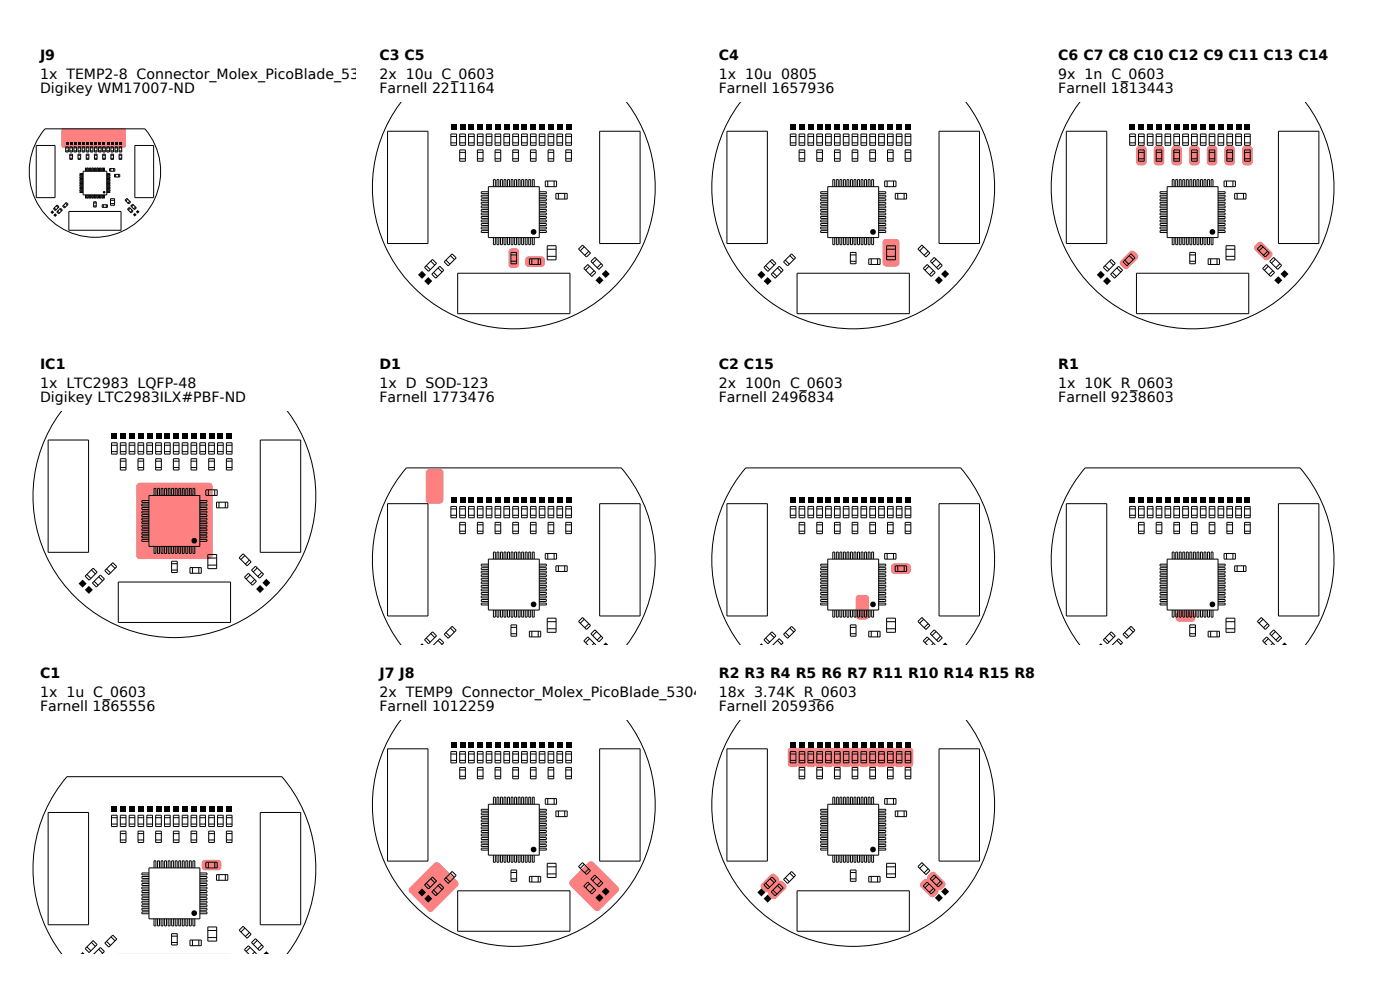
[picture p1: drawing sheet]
<svg xmlns="http://www.w3.org/2000/svg" width="297mm" height="210mm" viewBox="0 0 297 210" stroke-linecap="round" stroke-linejoin="round" font-family="sans-serif">
<defs><g id="words">
<g font-size="3">
<text x="8.5" y="12.8">J9</text>
<text x="8.5" y="16.8">1x TEMP2-8 Connector_Molex_PicoBlade_53048-1410</text>
<text x="80.5" y="12.8">C3 C5</text>
<text x="80.5" y="16.8">2x 10u C_0603</text>
<text x="152.5" y="12.8">C4</text>
<text x="152.5" y="16.8">1x 10u 0805</text>
<text x="224.5" y="12.8">C6 C7 C8 C10 C12 C9 C11 C13 C14</text>
<text x="224.5" y="16.8">9x 1n C_0603</text>
<text x="8.5" y="19.8">Digikey WM17007-ND</text>
<text x="80.5" y="19.8">Farnell 2211164</text>
<text x="152.5" y="19.8">Farnell 1657936</text>
<text x="224.5" y="19.8">Farnell 1813443</text>
<text x="8.5" y="78.3">IC1</text>
<text x="8.5" y="82.3">1x LTC2983 LQFP-48</text>
<text x="80.5" y="78.3">D1</text>
<text x="80.5" y="82.3">1x D SOD-123</text>
<text x="152.5" y="78.3">C2 C15</text>
<text x="152.5" y="82.3">2x 100n C_0603</text>
<text x="224.5" y="78.3">R1</text>
<text x="224.5" y="82.3">1x 10K R_0603</text>
<text x="8.5" y="85.3">Digikey LTC2983ILX#PBF-ND</text>
<text x="80.5" y="85.3">Farnell 1773476</text>
<text x="152.5" y="85.3">Farnell 2496834</text>
<text x="224.5" y="85.3">Farnell 9238603</text>
<text x="8.5" y="143.8">C1</text>
<text x="80.5" y="143.8">J7 J8</text>
<text x="152.5" y="143.8">R2 R3 R4 R5 R6 R7 R11 R10 R14 R15 R8 R9 R12 R13 R17 R</text>
<text x="8.5" y="147.8">1x 1u C_0603</text>
<text x="80.5" y="147.8">2x TEMP9 Connector_Molex_PicoBlade_53048-0210</text>
<text x="152.5" y="147.8">18x 3.74K R_0603</text>
<text x="8.5" y="150.8">Farnell 1865556</text>
<text x="80.5" y="150.8">Farnell 1012259</text>
<text x="152.5" y="150.8">Farnell 2059366</text>
</g>
</g></defs>
<path d="M13.1 27.4l.3-.2h13l.3 .4v3.4l-.3 .3h-13l-.4-.3z" fill="#ff8080"/>
<g fill="none" stroke="#000" stroke-width=".21">
<path d="M7.7 30.9h4v11h-4zM9.5 27.3h21.2a13.9 13.9 0 0 1-1 19.2 13.9 13.9 0 0 1-19.2 0 13.9 13.9 0 0 1-1-19.2zM13.9 31.1h.6v1.1h-.6zM13.9 32h.6M13.9 31.4h.6M14.8 31.1h.6v1.1h-.6zM14.8 32h.6M14.8 31.4h.6M14.8 32.7h.6v1.1h-.6zM14.8 33.6h.6M14.8 32.9h.6M15.7 31.1h.5v1.1h-.5z"/>
<path d="M15.7 32h.5M15.7 31.4h.5M16.6 31.1h.5v1.1h-.5zM16.6 32h.5M16.6 31.4h.5M16.6 32.7h.5v1.1h-.5zM16.6 33.6h.5M16.6 32.9h.5M17.4 31.1h.6v1.1h-.6zM17.4 32h.6M17.4 31.4h.6M17.6 36.3h5.1v5h-5.1z"/>
<path d="M17.6 40h-.7v.2h.7M17.6 39.6h-.7v.2h.7M17.6 39.3h-.7v.2h.7M17.6 38.9h-.7v.2h.7M17.6 38.6h-.7v.2h.7M17.6 38.2h-.7v.2h.7M17.6 37.9h-.7v.2h.7M17.6 37.5h-.7v.2h.7M17.6 37.2h-.7v.2h.7M17.6 36.8h-.7v.2h.7M18.1 36.3v-.7h.2v.7M18.3 31.1h.6v1.1h-.6z"/>
<path d="M18.3 32.7h.6v1.1h-.6zM18.3 32h.6M18.3 31.4h.6M18.3 33.6h.6M18.3 32.9h.6M18.5 36.3v-.7h.2v.7M18.8 36.3v-.7h.2v.7M19.2 31.1h.5v1.1h-.5zM19.2 32h.5M19.2 31.4h.5M19.2 36.3v-.7h.2v.7M19.5 36.3v-.7h.2v.7"/>
<path d="M19.9 36.3v-.7h.2v.7M20 31.1h.6v1.1h-.6zM20 32.7h.6v1.1h-.6zM20 32h.6M20 31.4h.6M20 33.6h.6M20 32.9h.6M20.2 36.3v-.7h.2v.7M20.6 36.3v-.7h.2v.7M20.9 31.1h.6v1.1h-.6zM20.9 32h.6M20.9 31.4h.6"/>
<path d="M20.9 36.3v-.7h.2v.7M21.3 36.3v-.7h.2v.7M21.6 36.3v-.7h.2v.7M21.8 31.1h.5v1.1h-.5zM21.8 32.7h.5v1.1h-.5zM21.8 32h.5M21.8 31.4h.5M21.8 33.6h.5M21.8 32.9h.5M22 36.3v-.7h.2v.7M22.7 31.1h.5v1.1h-.5zM22.7 36.8h.7v.2h-.7"/>
<path d="M22.7 37.2h.7v.2h-.7M22.7 37.5h.7v.2h-.7M22.7 37.9h.7v.2h-.7M22.7 38.2h.7v.2h-.7M22.7 38.6h.7v.2h-.7M22.7 38.9h.7v.2h-.7M22.7 39.3h.7v.2h-.7M22.7 39.6h.7v.2h-.7M22.7 40h.7v.2h-.7M22.7 32h.5M22.7 31.4h.5M23.2 35.8h1.2v.5h-1.2z"/>
<path d="M23.5 35.8v.5M23.5 31.1h.6v1.1h-.6zM23.5 32h.6M23.5 31.4h.6M23.5 32.7h.6v1.1h-.6zM23.5 33.6h.6M23.5 32.9h.6M24.1 35.8v.5M24.3 37h1.1v.5h-1.1zM24.4 31.1h.6v1.1h-.6zM24.4 32h.6M24.4 31.4h.6"/>
<path d="M24.5 37v.5M25.2 37v.5M25.3 31.1h.5v1.1h-.5zM25.3 32h.5M25.3 31.4h.5M25.3 32.7h.5v1.1h-.5zM25.3 33.6h.5M25.3 32.9h.5M28.6 30.9h4v11h-4zM11.5 44.1l.4 .4M12 43.7l.3 .4M12.1 45l.7-.8 .4 .4-.7 .8z"/>
<path d="M12.1 43.5l.4 .4-.8 .8-.4-.4zM12.2 44.8l.4 .4M12.7 44.3l.4 .4M13.3 43.7l.8-.7 .4 .3-.8 .8zM13.4 43.6l.4 .4M13.9 43.1l.4 .4M14.6 44.9h11.1v3.9h-11.1zM17.6 40.7h-.7v.1h.7M17.6 40.3h-.7v.2h.7M18.1 41.3v.7h.2v-.7M18.5 41.3v.7h.2v-.7M18.8 41.3v.7h.2v-.7"/>
<path d="M19.2 41.3v.7h.2v-.7M19.5 41.3v.7h.2v-.7M19.9 42.8h.5v1.1h-.5zM19.9 43.7h.5M19.9 43.1h.5M19.9 41.3v.7h.2v-.7M20.2 41.3v.7h.2v-.7M20.6 41.3v.7h.2v-.7M20.9 41.3v.7h.2v-.7M21.3 41.3v.7h.2v-.7M21.6 41.3v.7h.2v-.7M21.7 43.4h1.1v.6h-1.1z"/>
<path d="M21.9 43.4v.6M22 41.3v.7h.2v-.7M22.6 43.4v.6M22.7 40.7h.7v.1h-.7M22.7 40.3h.7v.2h-.7M23.4 42.1h.9v1.4h-.9zM23.4 42.5h.9M23.4 43.2h.9M26.5 42.5l.4-.4 .8 .8-.4 .4zM27.1 42.3l-.4 .3M27.4 44l.8 .8-.4 .4-.8-.8zM27.5 42.7l-.4 .4"/>
<path d="M27.6 44.2l-.4 .4M27.7 43.7l.4-.4 .8 .8-.4 .4zM28.1 44.6l-.4 .4M28.3 43.5l-.4 .4M28.8 43.9l-.4 .4"/>
</g>
<g fill="#000">
<path d="M13.9 30.2h.6v.5h-.6zM14.8 30.2h.6v.5h-.6zM15.7 30.2h.5v.5h-.5zM16.6 30.2h.5v.5h-.5zM17.4 30.2h.6v.5h-.6zM18.3 30.2h.6v.5h-.6zM19.2 30.2h.5v.5h-.5zM20 30.2h.6v.5h-.6zM20.9 30.2h.6v.5h-.6zM21.8 30.2h.5v.5h-.5zM22.7 30.2h.5v.5h-.5zM23.5 30.2h.6v.5h-.6z"/>
<path d="M24.4 30.2h.6v.5h-.6zM25.3 30.2h.5v.5h-.5zM10.7 45l.4-.4 .4 .4-.4 .4zM11.3 45.6l.4-.4 .4 .4-.4 .4zM29.2 44.5l.4 .4-.4 .4-.4-.4z"/>
<path d="M21.9 40.6h.4v.4h-.4zM28.6 45.2l.4 .4-.4 .3-.4-.3z"/>
</g>
<path d="M29.1 102.6l.6-.2h14.7a.75 .75 0 0 1 .7 .8v14.7a.75 .75 0 0 1-.7 .7h-14.7a.75 .75 0 0 1-.8-.7v-14.7z" fill="#ff8080"/>
<g fill="none" stroke="#000" stroke-width=".21">
<path d="M10.2 93.3h8.6v23.9h-8.6zM13 87.2a30 30 0 0 0 3.8 40.2 30 30 0 0 0 40.4 0 30 30 0 0 0 3.8-40.2M23.7 93.9h1.2v2.4h-1.2zM23.7 95.8h1.2M23.7 94.5h1.2M25.5 93.9h1.2v2.4h-1.2zM25.5 95.8h1.2M25.5 94.5h1.2M25.5 97.3h1.2v2.4h-1.2zM25.5 99.2h1.2M25.5 97.8h1.2M27.4 93.9h1.2v2.4h-1.2z"/>
<path d="M27.4 95.8h1.2M27.4 94.5h1.2M29.3 93.9h1.2v2.4h-1.2zM29.3 95.8h1.2M29.3 94.5h1.2M29.3 97.3h1.2v2.4h-1.2zM29.3 99.2h1.2M29.3 97.8h1.2M31.2 93.9h1.2v2.4h-1.2zM31.2 95.8h1.2M31.2 94.5h1.2M33 93.9h1.2v2.4h-1.2z"/>
<path d="M33 95.8h1.2M33 94.5h1.2M33 97.3h1.2v2.4h-1.2zM33 99.2h1.2M33 97.8h1.2M34.9 93.9h1.2v2.4h-1.2zM34.9 95.8h1.2M34.9 94.5h1.2M36.8 93.9h1.2v2.4h-1.2zM36.8 95.8h1.2M36.8 94.5h1.2M36.8 97.3h1.2v2.4h-1.2z"/>
<path d="M36.8 99.2h1.2M36.8 97.8h1.2M38.7 93.9h1.2v2.4h-1.2zM38.7 95.8h1.2M38.7 94.5h1.2M40.5 93.9h1.2v2.4h-1.2zM40.5 95.8h1.2M40.5 94.5h1.2M40.5 97.3h1.2v2.4h-1.2zM40.5 99.2h1.2M40.5 97.8h1.2M42.4 93.9h1.2v2.4h-1.2z"/>
<path d="M42.4 95.8h1.2M42.4 94.5h1.2M44.3 93.9h1.2v2.4h-1.2zM44.3 95.8h1.2M44.3 94.5h1.2M44.3 97.3h1.2v2.4h-1.2zM44.3 99.2h1.2M44.3 97.8h1.2M46.2 93.9h1.2v2.4h-1.2zM46.2 95.8h1.2M46.2 94.5h1.2M48 93.9h1.2v2.4h-1.2z"/>
<path d="M48 95.8h1.2M48 94.5h1.2M48 97.3h1.2v2.4h-1.2zM48 99.2h1.2M48 97.8h1.2M55.2 93.3h8.6v23.9h-8.6zM23.6 119.7l.8 .9M23.9 119.4l.9 .8-1.7 1.7-.9-.8zM31.6 105.1h10.8v10.8h-10.8zM31.6 114.4h-1.5v.4h1.5M31.6 113.7h-1.5v.4h1.5M31.6 112.9h-1.5v.4h1.5"/>
<path d="M31.6 112.2h-1.5v.4h1.5M31.6 111.4h-1.5v.4h1.5M31.6 110.7h-1.5v.4h1.5M31.6 109.9h-1.5v.4h1.5M31.6 109.2h-1.5v.4h1.5M31.6 108.4h-1.5v.4h1.5M31.6 107.7h-1.5v.4h1.5M31.6 106.9h-1.5v.4h1.5M31.6 106.2h-1.5v.4h1.5M32.7 115.9v1.5h.4v-1.5M32.7 105.1v-1.5h.4v1.5M33.4 115.9v1.5h.4v-1.5"/>
<path d="M33.4 105.1v-1.5h.4v1.5M34.2 115.9v1.5h.4v-1.5M34.2 105.1v-1.5h.4v1.5M34.9 115.9v1.5h.4v-1.5M34.9 105.1v-1.5h.4v1.5M35.7 115.9v1.5h.4v-1.5M35.7 105.1v-1.5h.4v1.5M36.4 119.1h1.2v2.4h-1.2zM36.4 119.6h1.2M36.4 115.9v1.5h.4v-1.5M36.4 105.1v-1.5h.4v1.5M37.2 115.9v1.5h.4v-1.5"/>
<path d="M37.2 105.1v-1.5h.4v1.5M37.9 115.9v1.5h.4v-1.5M37.9 105.1v-1.5h.4v1.5M38.7 115.9v1.5h.4v-1.5M38.7 105.1v-1.5h.4v1.5M39.4 115.9v1.5h.4v-1.5M39.4 105.1v-1.5h.4v1.5M40.2 115.9v1.5h.4v-1.5M40.2 105.1v-1.5h.4v1.5M40.9 115.9v1.5h.4v-1.5M40.9 105.1v-1.5h.4v1.5M42.4 114.4h1.5v.4h-1.5"/>
<path d="M42.4 106.2h1.5v.4h-1.5M42.4 106.9h1.5v.4h-1.5M42.4 107.7h1.5v.4h-1.5M42.4 108.4h1.5v.4h-1.5M42.4 109.2h1.5v.4h-1.5M42.4 109.9h1.5v.4h-1.5M42.4 110.7h1.5v.4h-1.5M42.4 111.4h1.5v.4h-1.5M42.4 112.2h1.5v.4h-1.5M42.4 112.9h1.5v.4h-1.5M42.4 113.7h1.5v.4h-1.5M43.7 103.9h2.4v1.2h-2.4z"/>
<path d="M44.1 117.6h1.9v3h-1.9zM44.1 118.4h1.9M44.1 119.9h1.9M44.2 103.9v1.2M45.6 103.9v1.2M45.9 106.5h2.4v1.2h-2.4zM46.5 106.5v1.2M47.8 106.5v1.2M51.6 117.5l1.7 1.7-.9 .8-1.7-1.7zM52 117.9l-.9 .8M52.9 118.8l-.8 .9M18.1 122.2l1.7-1.7 .8 .9-1.7 1.7z"/>
<path d="M18.4 121.9l.9 .8M19.4 120.9l.8 .9M20 123.3l.8 .9M20.9 122.4l.9 .8M21.3 122l.9 .8-1.7 1.7-.9-.8zM22.6 120.7l.9 .8M25.1 123.5h23.8v8.6h-23.8zM36.4 120.9h1.2M40.3 120.4h2.4v1.2h-2.4zM40.8 120.4v1.2M42.2 120.4v1.2M52.7 121.6l1.7 1.7-.8 .9-1.7-1.7z"/>
<path d="M53.1 122l-.9 .8M53.4 121l.8-.9 1.7 1.7-.8 .9zM54 122.9l-.8 .9M54.6 120.5l-.9 .8M55.5 121.4l-.8 .9"/>
</g>
<g fill="#000">
<path d="M23.7 91.9h1.2v1.2h-1.2zM25.5 91.9h1.2v1.2h-1.2zM27.4 91.9h1.2v1.2h-1.2zM29.3 91.9h1.2v1.2h-1.2zM31.2 91.9h1.2v1.2h-1.2zM33 91.9h1.2v1.2h-1.2zM34.9 91.9h1.2v1.2h-1.2zM36.8 91.9h1.2v1.2h-1.2zM38.7 91.9h1.2v1.2h-1.2zM40.5 91.9h1.2v1.2h-1.2zM42.4 91.9h1.2v1.2h-1.2zM44.3 91.9h1.2v1.2h-1.2z"/>
<path d="M46.2 91.9h1.2v1.2h-1.2zM48 91.9h1.2v1.2h-1.2zM17.5 123l.9 .8-.9 .9-.8-.9zM18.9 124.3l.8 .8-.8 .9-.9-.9zM55.7 123.6l.8-.8 .9 .8-.9 .9z"/>
<path d="M40.6 114.7a.6 .6 0 0 1 1.2 0 .6 .6 0 0 1-1.2 0zM55.2 124.1l.8 .9-.8 .8-.9-.8z"/>
</g>
<path d="M43 182.6l.5-.2h2.7a.75 .75 0 0 1 .8 .7v.8a.75 .75 0 0 1-.8 .8h-2.7a.75 .75 0 0 1-.7-.8v-.8z" fill="#ff8080"/>
<g fill="none" stroke="#000" stroke-width=".21">
<path d="M10.2 172.4h8.6v23.8h-8.6zM23.7 172.9h1.2v2.4h-1.2zM23.7 174.8h1.2M23.7 173.5h1.2M25.5 172.9h1.2v2.4h-1.2zM25.5 174.8h1.2M25.5 173.5h1.2M25.5 176.3h1.2v2.4h-1.2zM25.5 178.2h1.2M25.5 176.8h1.2M27.4 172.9h1.2v2.4h-1.2zM27.4 174.8h1.2"/>
<path d="M27.4 173.5h1.2M29.3 172.9h1.2v2.4h-1.2zM29.3 174.8h1.2M29.3 173.5h1.2M29.3 176.3h1.2v2.4h-1.2zM29.3 178.2h1.2M29.3 176.8h1.2M31.2 172.9h1.2v2.4h-1.2zM31.2 174.8h1.2M31.2 173.5h1.2M33 172.9h1.2v2.4h-1.2zM33 174.8h1.2"/>
<path d="M33 173.5h1.2M33 176.3h1.2v2.4h-1.2zM33 178.2h1.2M33 176.8h1.2M34.9 172.9h1.2v2.4h-1.2zM34.9 174.8h1.2M34.9 173.5h1.2M36.8 172.9h1.2v2.4h-1.2zM36.8 174.8h1.2M36.8 173.5h1.2M36.8 176.3h1.2v2.4h-1.2zM36.8 178.2h1.2"/>
<path d="M36.8 176.8h1.2M38.7 172.9h1.2v2.4h-1.2zM38.7 174.8h1.2M38.7 173.5h1.2M40.5 172.9h1.2v2.4h-1.2zM40.5 174.8h1.2M40.5 173.5h1.2M40.5 176.3h1.2v2.4h-1.2zM40.5 178.2h1.2M40.5 176.8h1.2M42.4 172.9h1.2v2.4h-1.2zM42.4 174.8h1.2"/>
<path d="M42.4 173.5h1.2M44.3 172.9h1.2v2.4h-1.2zM44.3 174.8h1.2M44.3 173.5h1.2M44.3 176.3h1.2v2.4h-1.2zM44.3 178.2h1.2M44.3 176.8h1.2M46.2 172.9h1.2v2.4h-1.2zM46.2 174.8h1.2M46.2 173.5h1.2M48 172.9h1.2v2.4h-1.2zM48 174.8h1.2"/>
<path d="M48 173.5h1.2M48 176.3h1.2v2.4h-1.2zM48 178.2h1.2M48 176.8h1.2M55.2 172.4h8.6v23.8h-8.6zM19.4 199.9l.8 .9M22.6 199.7l.9 .9M23.6 198.8l.8 .8M23.9 198.4l.9 .8-1.7 1.7-.9-.8zM31.6 184.1h10.8v10.8h-10.8zM31.6 193.4h-1.5v.5h1.5M31.6 192.7h-1.5v.4h1.5"/>
<path d="M31.6 191.9h-1.5v.5h1.5M31.6 191.2h-1.5v.4h1.5M31.6 190.4h-1.5v.5h1.5M31.6 189.7h-1.5v.4h1.5M31.6 188.9h-1.5v.5h1.5M31.6 188.2h-1.5v.4h1.5M31.6 187.4h-1.5v.5h1.5M31.6 186.7h-1.5v.4h1.5M31.6 185.9h-1.5v.5h1.5M31.6 185.2h-1.5v.4h1.5M32.7 194.9v1.5h.4v-1.5M32.7 184.1v-1.5h.4v1.5"/>
<path d="M33.4 194.9v1.5h.4v-1.5M33.4 184.1v-1.5h.4v1.5M34.2 194.9v1.5h.4v-1.5M34.2 184.1v-1.5h.4v1.5M34.9 194.9v1.5h.4v-1.5M34.9 184.1v-1.5h.4v1.5M35.7 194.9v1.5h.4v-1.5M35.7 184.1v-1.5h.4v1.5M36.4 198.1h1.2v2.4h-1.2zM36.4 200h1.2M36.4 198.6h1.2M36.4 194.9v1.5h.4v-1.5"/>
<path d="M36.4 184.1v-1.5h.4v1.5M37.2 194.9v1.5h.4v-1.5M37.2 184.1v-1.5h.4v1.5M37.9 194.9v1.5h.4v-1.5M37.9 184.1v-1.5h.4v1.5M38.7 194.9v1.5h.4v-1.5M38.7 184.1v-1.5h.4v1.5M39.4 194.9v1.5h.4v-1.5M39.4 184.1v-1.5h.4v1.5M40.2 194.9v1.5h.4v-1.5M40.2 184.1v-1.5h.4v1.5M40.3 199.4h2.4v1.2h-2.4z"/>
<path d="M40.8 199.4v1.2M40.9 194.9v1.5h.4v-1.5M40.9 184.1v-1.5h.4v1.5M42.2 199.4v1.2M42.4 193.4h1.5v.5h-1.5M42.4 185.2h1.5v.4h-1.5M42.4 185.9h1.5v.5h-1.5M42.4 186.7h1.5v.4h-1.5M42.4 187.4h1.5v.5h-1.5M42.4 188.2h1.5v.4h-1.5M42.4 188.9h1.5v.5h-1.5M42.4 189.7h1.5v.4h-1.5"/>
<path d="M42.4 190.4h1.5v.5h-1.5M42.4 191.2h1.5v.4h-1.5M42.4 191.9h1.5v.5h-1.5M42.4 192.7h1.5v.4h-1.5M43.7 182.9h2.4v1.2h-2.4zM44.1 196.7h1.9v3h-1.9zM44.1 197.4h1.9M44.1 198.9h1.9M44.2 182.9v1.2M45.6 182.9v1.2M45.9 185.6h2.4v1.2h-2.4zM46.5 185.6v1.2"/>
<path d="M47.8 185.6v1.2M51.6 196.5l1.7 1.7-.9 .8-1.7-1.6zM52 196.9l-.9 .8M52.9 197.8l-.8 .9M53.4 200l.8-.9 1.7 1.7-.8 .9zM54.6 199.5l-.9 .8M13.1 202.3a30 30 0 0 1 1.1-37.5h45.6a30 30 0 0 1 1.2 37.5M18.1 201.2l1.7-1.7 .8 .9-1.7 1.7zM18.4 200.9l.9 .8M20 202.3l1.3-1.3 .9 .9-.5 .4M20.9 201.4l.9 .8M52.7 202.3l-.8-.8 .8-.9 1.7 1.7"/>
<path d="M53.1 201l-.9 .8M54 202l-.3 .3M55.5 200.5l-.8 .8"/>
</g>
<g fill="#000">
<path d="M23.7 170.9h1.2v1.2h-1.2zM25.5 170.9h1.2v1.2h-1.2zM27.4 170.9h1.2v1.2h-1.2zM29.3 170.9h1.2v1.2h-1.2zM31.2 170.9h1.2v1.2h-1.2zM33 170.9h1.2v1.2h-1.2zM34.9 170.9h1.2v1.2h-1.2zM36.8 170.9h1.2v1.2h-1.2zM38.7 170.9h1.2v1.2h-1.2zM40.5 170.9h1.2v1.2h-1.2zM42.4 170.9h1.2v1.2h-1.2zM44.3 170.9h1.2v1.2h-1.2z"/>
<path d="M46.2 170.9h1.2v1.2h-1.2zM48 170.9h1.2v1.2h-1.2zM16.7 202.3l.8-.3 .9 .3zM55.7 202.3l.8-.5 .9 .5z"/>
<path d="M40.6 193.7a.6 .6 0 0 1 1.2 0 .6 .6 0 0 1-1.2 0zM54.3 202.3h1.7z"/>
</g>
<g fill="#ff8080">
<path d="M111.6 54.6l.6-.2h2.7a.75 .75 0 0 1 .7 .7v.8a.75 .75 0 0 1-.7 .7h-2.7a.75 .75 0 0 1-.8-.7v-.8z"/>
<path d="M108.1 52.9a1.45 1.45 0 0 1 2 .2v3a.75 .75 0 0 1-.7 .8h-.8a.75 .75 0 0 1-.7-.8v-2.7z"/>
</g>
<g fill="none" stroke="#000" stroke-width=".21">
<path d="M82.2 27.8h8.6v23.9h-8.6zM85 21.7a30 30 0 0 0 3.8 40.2 30 30 0 0 0 40.4 0 30 30 0 0 0 3.8-40.2M95.7 28.4h1.2v2.4h-1.2zM95.7 30.3h1.2M95.7 29h1.2M97.5 28.4h1.2v2.4h-1.2zM97.5 30.3h1.2M97.5 29h1.2M97.5 31.8h1.2v2.4h-1.2zM97.5 33.7h1.2M97.5 32.3h1.2M99.4 28.4h1.2v2.4h-1.2z"/>
<path d="M99.4 30.3h1.2M99.4 29h1.2M101.3 28.4h1.2v2.4h-1.2zM101.3 30.3h1.2M101.3 29h1.2M101.3 31.8h1.2v2.4h-1.2zM101.3 33.7h1.2M101.3 32.3h1.2M103.2 28.4h1.2v2.4h-1.2zM103.2 30.3h1.2M103.2 29h1.2M103.6 39.6h10.8v10.8h-10.8z"/>
<path d="M104.7 39.6v-1.5h.4v1.5M105 28.4h1.2v2.4h-1.2zM105 30.3h1.2M105 29h1.2M105 31.8h1.2v2.4h-1.2zM105 33.7h1.2M105 32.3h1.2M105.4 39.6v-1.5h.4v1.5M106.2 39.6v-1.5h.4v1.5M106.9 28.4h1.2v2.4h-1.2zM106.9 30.3h1.2M106.9 29h1.2"/>
<path d="M106.9 39.6v-1.5h.4v1.5M107.7 39.6v-1.5h.4v1.5M108.4 39.6v-1.5h.4v1.5M108.8 28.4h1.2v2.4h-1.2zM108.8 30.3h1.2M108.8 29h1.2M108.8 31.8h1.2v2.4h-1.2zM108.8 33.7h1.2M108.8 32.3h1.2M109.2 39.6v-1.5h.4v1.5M109.9 39.6v-1.5h.4v1.5M110.7 28.4h1.2v2.4h-1.2z"/>
<path d="M110.7 30.3h1.2M110.7 29h1.2M110.7 39.6v-1.5h.4v1.5M111.4 39.6v-1.5h.4v1.5M112.2 39.6v-1.5h.4v1.5M112.5 28.4h1.2v2.4h-1.2zM112.5 30.3h1.2M112.5 29h1.2M112.5 31.8h1.2v2.4h-1.2zM112.5 33.7h1.2M112.5 32.3h1.2M112.9 39.6v-1.5h.4v1.5"/>
<path d="M114.4 28.4h1.2v2.4h-1.2zM114.4 30.3h1.2M114.4 29h1.2M115.7 38.4h2.4v1.2h-2.4zM116.2 38.4v1.2M116.3 28.4h1.2v2.4h-1.2zM116.3 30.3h1.2M116.3 29h1.2M116.3 31.8h1.2v2.4h-1.2zM116.3 33.7h1.2M116.3 32.3h1.2M117.6 38.4v1.2"/>
<path d="M118.2 28.4h1.2v2.4h-1.2zM118.2 30.3h1.2M118.2 29h1.2M120 28.4h1.2v2.4h-1.2zM120 30.3h1.2M120 29h1.2M120 31.8h1.2v2.4h-1.2zM120 33.7h1.2M120 32.3h1.2M127.2 27.8h8.6v23.9h-8.6zM90.4 56.4l.9 .8M91.4 55.4l.8 .8"/>
<path d="M91.6 58.2l1.7-1.7 .9 .8-1.7 1.7zM91.8 55l.8 .9-1.7 1.7-.8-.9zM92 57.8l.8 .9M92.9 56.9l.9 .8M94.2 55.6l1.7-1.7 .9 .8-1.7 1.7zM94.6 55.2l.9 .8M95.6 54.2l.8 .9M97.1 58h23.8v8.5h-23.8zM103.6 48.9h-1.5v.4h1.5M103.6 48.2h-1.5v.4h1.5M103.6 47.4h-1.5v.4h1.5M103.6 46.7h-1.5v.4h1.5"/>
<path d="M103.6 45.9h-1.5v.4h1.5M103.6 45.2h-1.5v.4h1.5M103.6 44.4h-1.5v.4h1.5M103.6 43.7h-1.5v.4h1.5M103.6 42.9h-1.5v.4h1.5M103.6 42.2h-1.5v.4h1.5M103.6 41.4h-1.5v.4h1.5M103.6 40.7h-1.5v.4h1.5M104.7 50.4v1.5h.4v-1.5M105.4 50.4v1.5h.4v-1.5M106.2 50.4v1.5h.4v-1.5M106.9 50.4v1.5h.4v-1.5"/>
<path d="M107.7 50.4v1.5h.4v-1.5M108.4 53.6h1.2v2.4h-1.2zM108.4 55.4h1.2M108.4 54.1h1.2M108.4 50.4v1.5h.4v-1.5M109.2 50.4v1.5h.4v-1.5M109.9 50.4v1.5h.4v-1.5M110.7 50.4v1.5h.4v-1.5M111.4 50.4v1.5h.4v-1.5M112.2 50.4v1.5h.4v-1.5M112.3 54.9h2.4v1.2h-2.4zM112.8 54.9v1.2"/>
<path d="M112.9 50.4v1.5h.4v-1.5M114.2 54.9v1.2M114.4 48.9h1.5v.4h-1.5M114.4 40.7h1.5v.4h-1.5M114.4 41.4h1.5v.4h-1.5M114.4 42.2h1.5v.4h-1.5M114.4 42.9h1.5v.4h-1.5M114.4 43.7h1.5v.4h-1.5M114.4 44.4h1.5v.4h-1.5M114.4 45.2h1.5v.4h-1.5M114.4 45.9h1.5v.4h-1.5M114.4 46.7h1.5v.4h-1.5"/>
<path d="M114.4 47.4h1.5v.4h-1.5M114.4 48.2h1.5v.4h-1.5M116.1 52.1h1.9v3h-1.9zM116.1 52.9h1.9M116.1 54.4h1.9M117.9 41h2.4v1.2h-2.4zM118.5 41v1.2M119.8 41v1.2M123.6 52l1.7 1.7-.9 .8-1.7-1.7zM123.9 57l.8-.9 1.7 1.7-.8 .9zM124 52.4l-.9 .8M124.9 53.3l-.8 .9"/>
<path d="M125.1 56.5l-.9 .8M125.4 55.5l.8-.9 1.7 1.7-.8 .9zM126 57.4l-.8 .9M126.6 55l-.9 .8M127.5 55.9l-.8 .9"/>
</g>
<g fill="#000">
<path d="M95.7 26.4h1.2v1.2h-1.2zM97.5 26.4h1.2v1.2h-1.2zM99.4 26.4h1.2v1.2h-1.2zM101.3 26.4h1.2v1.2h-1.2zM103.2 26.4h1.2v1.2h-1.2zM105 26.4h1.2v1.2h-1.2zM106.9 26.4h1.2v1.2h-1.2zM108.8 26.4h1.2v1.2h-1.2zM110.7 26.4h1.2v1.2h-1.2zM112.5 26.4h1.2v1.2h-1.2zM114.4 26.4h1.2v1.2h-1.2zM116.3 26.4h1.2v1.2h-1.2z"/>
<path d="M118.2 26.4h1.2v1.2h-1.2zM120 26.4h1.2v1.2h-1.2zM88.7 58.3l.8-.8 .9 .8-.9 .9zM90.9 58.8l.8 .8-.8 .9-.9-.9zM127.7 58.1l.8-.8 .9 .8-.9 .9z"/>
<path d="M112.6 49.2a.6 .6 0 0 1 1.2 0 .6 .6 0 0 1-1.2 0zM126.3 59.5l.9-.9 .8 .9-.8 .8z"/>
</g>
<path d="M90.6 99.7l.5-.2h2.2a.75 .75 0 0 1 .8 .7v5.9a.75 .75 0 0 1-.8 .7h-2.2a.75 .75 0 0 1-.8-.7v-5.9z" fill="#ff8080"/>
<g fill="none" stroke="#000" stroke-width=".21">
<path d="M82.2 106.9h8.6v23.8h-8.6zM95.7 107.4h1.2v2.4h-1.2zM95.7 109.3h1.2M95.7 108h1.2M97.5 107.4h1.2v2.4h-1.2zM97.5 109.3h1.2M97.5 108h1.2M97.5 110.8h1.2v2.4h-1.2zM97.5 112.7h1.2M97.5 111.3h1.2M99.4 107.4h1.2v2.4h-1.2zM99.4 109.3h1.2"/>
<path d="M99.4 108h1.2M101.3 107.4h1.2v2.4h-1.2zM101.3 109.3h1.2M101.3 108h1.2M101.3 110.8h1.2v2.4h-1.2zM101.3 112.7h1.2M101.3 111.3h1.2M103.2 107.4h1.2v2.4h-1.2zM103.2 109.3h1.2M103.2 108h1.2M103.6 118.6h10.8v10.8h-10.8zM103.6 119.7h-1.5v.4h1.5"/>
<path d="M104.7 118.6v-1.5h.4v1.5M105 107.4h1.2v2.4h-1.2zM105 109.3h1.2M105 108h1.2M105 110.8h1.2v2.4h-1.2zM105 112.7h1.2M105 111.3h1.2M105.4 118.6v-1.5h.4v1.5M106.2 118.6v-1.5h.4v1.5M106.9 107.4h1.2v2.4h-1.2zM106.9 109.3h1.2M106.9 108h1.2"/>
<path d="M106.9 118.6v-1.5h.4v1.5M107.7 118.6v-1.5h.4v1.5M108.4 118.6v-1.5h.4v1.5M108.8 107.4h1.2v2.4h-1.2zM108.8 109.3h1.2M108.8 108h1.2M108.8 110.8h1.2v2.4h-1.2zM108.8 112.7h1.2M108.8 111.3h1.2M109.2 118.6v-1.5h.4v1.5M109.9 118.6v-1.5h.4v1.5M110.7 107.4h1.2v2.4h-1.2z"/>
<path d="M110.7 109.3h1.2M110.7 108h1.2M110.7 118.6v-1.5h.4v1.5M111.4 118.6v-1.5h.4v1.5M112.2 118.6v-1.5h.4v1.5M112.5 107.4h1.2v2.4h-1.2zM112.5 109.3h1.2M112.5 108h1.2M112.5 110.8h1.2v2.4h-1.2zM112.5 112.7h1.2M112.5 111.3h1.2M112.9 118.6v-1.5h.4v1.5"/>
<path d="M114.4 107.4h1.2v2.4h-1.2zM114.4 119.7h1.5v.4h-1.5M114.4 109.3h1.2M114.4 108h1.2M115.7 117.4h2.4v1.2h-2.4zM116.2 117.4v1.2M116.3 107.4h1.2v2.4h-1.2zM116.3 109.3h1.2M116.3 108h1.2M116.3 110.8h1.2v2.4h-1.2zM116.3 112.7h1.2M116.3 111.3h1.2"/>
<path d="M117.6 117.4v1.2M118.2 107.4h1.2v2.4h-1.2zM118.2 109.3h1.2M118.2 108h1.2M120 107.4h1.2v2.4h-1.2zM120 109.3h1.2M120 108h1.2M120 110.8h1.2v2.4h-1.2zM120 112.7h1.2M120 111.3h1.2M127.2 106.9h8.6v23.8h-8.6zM85.1 136.8a30 30 0 0 1 1.1-37.5h45.6a30 30 0 0 1 1.2 37.5"/>
<path d="M90.4 135.4l.9 .8M91.4 134.4l.8 .9M91.8 134l.8 .9-1.7 1.7-.8-.9zM92 136.8l1.3-1.3 .9 .8-.5 .5M92.9 135.9l.9 .8M94.2 134.6l1.7-1.7 .9 .8-1.7 1.7zM94.6 134.2l.9 .8M95.6 133.2l.8 .9M103.6 127.9h-1.5v.4h1.5M103.6 127.2h-1.5v.4h1.5M103.6 126.4h-1.5v.4h1.5M103.6 125.7h-1.5v.4h1.5"/>
<path d="M103.6 124.9h-1.5v.4h1.5M103.6 124.2h-1.5v.4h1.5M103.6 123.4h-1.5v.4h1.5M103.6 122.7h-1.5v.4h1.5M103.6 121.9h-1.5v.4h1.5M103.6 121.2h-1.5v.4h1.5M103.6 120.4h-1.5v.4h1.5M104.7 129.4v1.5h.4v-1.5M105.4 129.4v1.5h.4v-1.5M106.2 129.4v1.5h.4v-1.5M106.9 129.4v1.5h.4v-1.5M107.7 129.4v1.5h.4v-1.5"/>
<path d="M108.4 132.6h1.2v2.4h-1.2zM108.4 134.4h1.2M108.4 133.1h1.2M108.4 129.4v1.5h.4v-1.5M109.2 129.4v1.5h.4v-1.5M109.9 129.4v1.5h.4v-1.5M110.7 129.4v1.5h.4v-1.5M111.4 129.4v1.5h.4v-1.5M112.2 129.4v1.5h.4v-1.5M112.3 133.9h2.4v1.2h-2.4zM112.8 133.9v1.2M112.9 129.4v1.5h.4v-1.5"/>
<path d="M114.2 133.9v1.2M114.4 127.9h1.5v.4h-1.5M114.4 120.4h1.5v.4h-1.5M114.4 121.2h1.5v.4h-1.5M114.4 121.9h1.5v.4h-1.5M114.4 122.7h1.5v.4h-1.5M114.4 123.4h1.5v.4h-1.5M114.4 124.2h1.5v.4h-1.5M114.4 124.9h1.5v.4h-1.5M114.4 125.7h1.5v.4h-1.5M114.4 126.4h1.5v.4h-1.5M114.4 127.2h1.5v.4h-1.5"/>
<path d="M116.1 131.1h1.9v3h-1.9zM116.1 131.9h1.9M116.1 133.4h1.9M117.9 120h2.4v1.2h-2.4zM118.5 120v1.2M119.8 120v1.2M123.6 131l1.7 1.7-.9 .8-1.7-1.7zM124 131.4l-.9 .8M124.7 136.8l-.8-.8 .8-.9 1.7 1.7M124.9 132.3l-.8 .9M125.1 135.5l-.9 .8M125.4 134.5l.8-.9 1.7 1.7-.8 .9z"/>
<path d="M126 136.4l-.3 .4M126.6 134l-.9 .8M127.5 134.9l-.8 .9"/>
</g>
<g fill="#000">
<path d="M95.7 105.4h1.2v1.2h-1.2zM97.5 105.4h1.2v1.2h-1.2zM99.4 105.4h1.2v1.2h-1.2zM101.3 105.4h1.2v1.2h-1.2zM103.2 105.4h1.2v1.2h-1.2zM105 105.4h1.2v1.2h-1.2zM106.9 105.4h1.2v1.2h-1.2zM108.8 105.4h1.2v1.2h-1.2zM110.7 105.4h1.2v1.2h-1.2zM112.5 105.4h1.2v1.2h-1.2zM114.4 105.4h1.2v1.2h-1.2zM116.3 105.4h1.2v1.2h-1.2z"/>
<path d="M118.2 105.4h1.2v1.2h-1.2zM120 105.4h1.2v1.2h-1.2zM88.7 136.8l.8-.3 .9 .3zM127.7 136.8l.8-.5 .9 .5z"/>
<path d="M112.6 128.2a.6 .6 0 0 1 1.2 0 .6 .6 0 0 1-1.2 0zM126.3 136.8h1.7z"/>
</g>
<g fill="#ff8080">
<path d="M124.9 182.9a.75 .75 0 0 1 1 0l5.2 5.2a.75 .75 0 0 1 0 1.1l-3.9 3.9a.75 .75 0 0 1-1 0l-5.2-5.2a.75 .75 0 0 1 0-1.1z"/>
<path d="M92.1 183.1a.75 .75 0 0 1 1.1 0l3.9 3.9a.75 .75 0 0 1 0 1l-5.2 5.2a.75 .75 0 0 1-1.1 0l-3.9-3.8a.75 .75 0 0 1 0-1.1z"/>
</g>
<g fill="none" stroke="#000" stroke-width=".21">
<path d="M82.2 158.9h8.6v23.8h-8.6zM85 152.7a30 30 0 0 0 3.8 40.3 30 30 0 0 0 40.4 0 30 30 0 0 0 3.8-40.3M95.7 159.4h1.2v2.4h-1.2zM95.7 160h1.2M97.5 159.4h1.2v2.4h-1.2zM97.5 160h1.2M99.4 159.4h1.2v2.4h-1.2zM99.4 160h1.2M101.3 159.4h1.2v2.4h-1.2zM101.3 160h1.2M103.2 159.4h1.2v2.4h-1.2zM103.2 160h1.2"/>
<path d="M105 159.4h1.2v2.4h-1.2zM105 160h1.2M106.9 159.4h1.2v2.4h-1.2zM106.9 160h1.2M108.8 159.4h1.2v2.4h-1.2zM108.8 160h1.2M110.7 159.4h1.2v2.4h-1.2zM110.7 160h1.2M112.5 159.4h1.2v2.4h-1.2zM112.5 160h1.2M114.4 159.4h1.2v2.4h-1.2zM114.4 160h1.2"/>
<path d="M116.3 159.4h1.2v2.4h-1.2zM116.3 160h1.2M118.2 159.4h1.2v2.4h-1.2zM118.2 160h1.2M120 159.4h1.2v2.4h-1.2zM120 160h1.2M127.2 158.9h8.6v23.8h-8.6zM95.7 161.3h1.2M97.5 161.3h1.2M97.5 162.8h1.2v2.4h-1.2zM97.5 164.7h1.2M97.5 163.3h1.2"/>
<path d="M99.4 161.3h1.2M101.3 161.3h1.2M101.3 162.8h1.2v2.4h-1.2zM101.3 164.7h1.2M101.3 163.3h1.2M103.2 161.3h1.2M103.6 170.6h10.8v10.8h-10.8zM103.6 179.9h-1.5v.4h1.5M103.6 179.2h-1.5v.4h1.5M103.6 178.4h-1.5v.4h1.5M103.6 177.7h-1.5v.4h1.5M103.6 176.9h-1.5v.4h1.5"/>
<path d="M103.6 176.2h-1.5v.4h1.5M103.6 175.4h-1.5v.4h1.5M103.6 174.7h-1.5v.4h1.5M103.6 173.9h-1.5v.4h1.5M103.6 173.2h-1.5v.4h1.5M103.6 172.4h-1.5v.4h1.5M103.6 171.7h-1.5v.4h1.5M104.7 170.6v-1.5h.4v1.5M105 161.3h1.2M105 162.8h1.2v2.4h-1.2zM105 164.7h1.2M105 163.3h1.2"/>
<path d="M105.4 170.6v-1.5h.4v1.5M106.2 170.6v-1.5h.4v1.5M106.9 161.3h1.2M106.9 170.6v-1.5h.4v1.5M107.7 170.6v-1.5h.4v1.5M108.4 170.6v-1.5h.4v1.5M108.8 161.3h1.2M108.8 162.8h1.2v2.4h-1.2zM108.8 164.7h1.2M108.8 163.3h1.2M109.2 170.6v-1.5h.4v1.5M109.9 170.6v-1.5h.4v1.5"/>
<path d="M110.7 161.3h1.2M110.7 170.6v-1.5h.4v1.5M111.4 170.6v-1.5h.4v1.5M112.2 170.6v-1.5h.4v1.5M112.5 161.3h1.2M112.5 162.8h1.2v2.4h-1.2zM112.5 164.7h1.2M112.5 163.3h1.2M112.9 170.6v-1.5h.4v1.5M114.4 179.9h1.5v.4h-1.5M114.4 171.7h1.5v.4h-1.5M114.4 172.4h1.5v.4h-1.5"/>
<path d="M114.4 173.2h1.5v.4h-1.5M114.4 173.9h1.5v.4h-1.5M114.4 174.7h1.5v.4h-1.5M114.4 175.4h1.5v.4h-1.5M114.4 176.2h1.5v.4h-1.5M114.4 176.9h1.5v.4h-1.5M114.4 177.7h1.5v.4h-1.5M114.4 178.4h1.5v.4h-1.5M114.4 179.2h1.5v.4h-1.5M114.4 161.3h1.2M115.7 169.4h2.4v1.2h-2.4zM116.2 169.4v1.2"/>
<path d="M116.3 161.3h1.2M116.3 162.8h1.2v2.4h-1.2zM116.3 164.7h1.2M116.3 163.3h1.2M117.6 169.4v1.2M117.9 172h2.4v1.2h-2.4zM118.2 161.3h1.2M118.5 172v1.2M119.8 172v1.2M120 161.3h1.2M120 162.8h1.2v2.4h-1.2zM120 164.7h1.2"/>
<path d="M120 163.3h1.2M90.1 187.7l1.7-1.7 .8 .9-1.7 1.7zM90.4 187.4l.9 .8M91.4 186.4l.8 .9M91.6 189.2l1.7-1.7 .9 .8-1.7 1.7zM92 188.8l.8 .9M92.9 187.9l.9 .8M94.2 186.6l1.7-1.7 .9 .8-1.7 1.7zM94.6 186.2l.9 .8M95.6 185.2l.8 .9M97.1 189h23.8v8.6h-23.8zM104.7 181.4v1.5h.4v-1.5"/>
<path d="M105.4 181.4v1.5h.4v-1.5M106.2 181.4v1.5h.4v-1.5M106.9 181.4v1.5h.4v-1.5M107.7 181.4v1.5h.4v-1.5M108.4 184.6h1.2v2.4h-1.2zM108.4 186.4h1.2M108.4 185.1h1.2M108.4 181.4v1.5h.4v-1.5M109.2 181.4v1.5h.4v-1.5M109.9 181.4v1.5h.4v-1.5M110.7 181.4v1.5h.4v-1.5M111.4 181.4v1.5h.4v-1.5"/>
<path d="M112.2 181.4v1.5h.4v-1.5M112.3 185.9h2.4v1.2h-2.4zM112.8 185.9v1.2M112.9 181.4v1.5h.4v-1.5M114.2 185.9v1.2M116.1 183.1h1.9v3h-1.9zM116.1 183.9h1.9M116.1 185.4h1.9M123.6 183l1.7 1.7-.9 .8-1.7-1.7zM124 183.4l-.9 .8M124.7 187.1l1.7 1.7-.8 .9-1.7-1.7zM124.9 184.3l-.8 .9"/>
<path d="M125.1 187.5l-.9 .8M125.4 186.5l.8-.9 1.7 1.7-.8 .9zM126 188.4l-.8 .9M126.6 186l-.9 .8M127.5 186.9l-.8 .9"/>
</g>
<g fill="#000">
<path d="M95.7 157.4h1.2v1.2h-1.2zM97.5 157.4h1.2v1.2h-1.2zM99.4 157.4h1.2v1.2h-1.2zM101.3 157.4h1.2v1.2h-1.2zM103.2 157.4h1.2v1.2h-1.2zM105 157.4h1.2v1.2h-1.2zM106.9 157.4h1.2v1.2h-1.2zM108.8 157.4h1.2v1.2h-1.2zM110.7 157.4h1.2v1.2h-1.2zM112.5 157.4h1.2v1.2h-1.2zM114.4 157.4h1.2v1.2h-1.2zM116.3 157.4h1.2v1.2h-1.2z"/>
<path d="M118.2 157.4h1.2v1.2h-1.2zM120 157.4h1.2v1.2h-1.2zM88.7 189.3l.8-.8 .9 .8-.9 .9zM90 190.6l.9-.8 .8 .8-.8 .9zM127.7 189.1l.8-.8 .9 .8-.9 .9z"/>
<path d="M112.6 180.2a.6 .6 0 0 1 1.2 0 .6 .6 0 0 1-1.2 0zM126.3 190.5l.9-.9 .8 .9-.8 .8z"/>
</g>
<path d="M187.5 50.9l.5-.2h2.1a.75 .75 0 0 1 .7 .8v4.3a.75 .75 0 0 1-.7 .8h-2.1a.75 .75 0 0 1-.7-.8v-4.3z" fill="#ff8080"/>
<g fill="none" stroke="#000" stroke-width=".21">
<path d="M154.2 27.8h8.6v23.9h-8.6zM157.1 21.7a30 30 0 0 0 3.7 40.2 30 30 0 0 0 40.4 0 30 30 0 0 0 3.8-40.2M167.7 28.4h1.2v2.4h-1.2zM167.7 30.3h1.2M167.7 29h1.2M169.5 28.4h1.2v2.4h-1.2zM169.5 30.3h1.2M169.5 29h1.2M169.5 31.8h1.2v2.4h-1.2zM169.5 33.7h1.2M169.5 32.3h1.2M171.4 28.4h1.2v2.4h-1.2z"/>
<path d="M171.4 30.3h1.2M171.4 29h1.2M173.3 28.4h1.2v2.4h-1.2zM173.3 30.3h1.2M173.3 29h1.2M173.3 31.8h1.2v2.4h-1.2zM173.3 33.7h1.2M173.3 32.3h1.2M175.2 28.4h1.2v2.4h-1.2zM175.2 30.3h1.2M175.2 29h1.2M175.6 39.6h10.8v10.8h-10.8z"/>
<path d="M176.7 39.6v-1.5h.4v1.5M177 28.4h1.2v2.4h-1.2zM177 30.3h1.2M177 29h1.2M177 31.8h1.2v2.4h-1.2zM177 33.7h1.2M177 32.3h1.2M177.4 39.6v-1.5h.5v1.5M178.2 39.6v-1.5h.4v1.5M178.9 28.4h1.2v2.4h-1.2zM178.9 30.3h1.2M178.9 29h1.2"/>
<path d="M178.9 39.6v-1.5h.5v1.5M179.7 39.6v-1.5h.4v1.5M180.4 39.6v-1.5h.5v1.5M180.8 28.4h1.2v2.4h-1.2zM180.8 30.3h1.2M180.8 29h1.2M180.8 31.8h1.2v2.4h-1.2zM180.8 33.7h1.2M180.8 32.3h1.2M181.2 39.6v-1.5h.4v1.5M181.9 39.6v-1.5h.5v1.5M182.7 28.4h1.2v2.4h-1.2z"/>
<path d="M182.7 30.3h1.2M182.7 29h1.2M182.7 39.6v-1.5h.4v1.5M183.4 39.6v-1.5h.5v1.5M184.2 39.6v-1.5h.4v1.5M184.5 28.4h1.2v2.4h-1.2zM184.5 30.3h1.2M184.5 29h1.2M184.5 31.8h1.2v2.4h-1.2zM184.5 33.7h1.2M184.5 32.3h1.2M184.9 39.6v-1.5h.5v1.5"/>
<path d="M186.4 28.4h1.2v2.4h-1.2zM186.4 30.3h1.2M186.4 29h1.2M187.7 38.4h2.4v1.2h-2.4zM188.2 38.4v1.2M188.3 28.4h1.2v2.4h-1.2zM188.3 30.3h1.2M188.3 29h1.2M188.3 31.8h1.2v2.4h-1.2zM188.3 33.7h1.2M188.3 32.3h1.2M189.6 38.4v1.2"/>
<path d="M190.2 28.4h1.2v2.4h-1.2zM190.2 30.3h1.2M190.2 29h1.2M192.1 28.4h1.2v2.4h-1.2zM192.1 30.3h1.2M192.1 29h1.2M192.1 31.8h1.2v2.4h-1.2zM192.1 33.7h1.2M192.1 32.3h1.2M199.2 27.8h8.6v23.9h-8.6zM162.1 56.7l1.7-1.7 .8 .9-1.7 1.7zM162.4 56.4l.9 .8"/>
<path d="M163.4 55.4l.9 .8M163.6 58.2l1.7-1.7 .9 .8-1.7 1.7zM164 57.8l.8 .9M164.9 56.9l.9 .8M166.2 55.6l1.7-1.7 .9 .8-1.7 1.7zM166.6 55.2l.9 .8M167.6 54.2l.8 .9M169.1 58h23.8v8.5h-23.8zM175.6 48.9h-1.5v.4h1.5M175.6 48.2h-1.5v.4h1.5M175.6 47.4h-1.5v.4h1.5M175.6 46.7h-1.5v.4h1.5"/>
<path d="M175.6 45.9h-1.5v.4h1.5M175.6 45.2h-1.5v.4h1.5M175.6 44.4h-1.5v.4h1.5M175.6 43.7h-1.5v.4h1.5M175.6 42.9h-1.5v.4h1.5M175.6 42.2h-1.5v.4h1.5M175.6 41.4h-1.5v.4h1.5M175.6 40.7h-1.5v.4h1.5M176.7 50.4v1.5h.4v-1.5M177.4 50.4v1.5h.5v-1.5M178.2 50.4v1.5h.4v-1.5M178.9 50.4v1.5h.5v-1.5"/>
<path d="M179.7 50.4v1.5h.4v-1.5M180.4 53.6h1.2v2.4h-1.2zM180.4 55.4h1.2M180.4 54.1h1.2M180.4 50.4v1.5h.5v-1.5M181.2 50.4v1.5h.4v-1.5M181.9 50.4v1.5h.5v-1.5M182.7 50.4v1.5h.4v-1.5M183.4 50.4v1.5h.5v-1.5M184.2 50.4v1.5h.4v-1.5M184.3 54.9h2.4v1.2h-2.4zM184.8 54.9v1.2"/>
<path d="M184.9 50.4v1.5h.5v-1.5M186.2 54.9v1.2M186.4 48.9h1.5v.4h-1.5M186.4 40.7h1.5v.4h-1.5M186.4 41.4h1.5v.4h-1.5M186.4 42.2h1.5v.4h-1.5M186.4 42.9h1.5v.4h-1.5M186.4 43.7h1.5v.4h-1.5M186.4 44.4h1.5v.4h-1.5M186.4 45.2h1.5v.4h-1.5M186.4 45.9h1.5v.4h-1.5M186.4 46.7h1.5v.4h-1.5"/>
<path d="M186.4 47.4h1.5v.4h-1.5M186.4 48.2h1.5v.4h-1.5M188.1 52.1h1.9v3h-1.9zM188.1 52.9h1.9M188.1 54.4h1.9M190 41h2.4v1.2h-2.4zM190.5 41v1.2M191.8 41v1.2M194.8 52.8l.8-.8 1.7 1.7-.8 .8zM195.9 57l.8-.9 1.7 1.7-.8 .9zM196 52.4l-.9 .8M196.9 53.3l-.8 .9"/>
<path d="M197.1 56.5l-.9 .8M197.4 55.5l.8-.9 1.7 1.7-.8 .9zM198.1 57.4l-.9 .9M198.6 55l-.9 .8M199.6 55.9l-.9 .9"/>
</g>
<g fill="#000">
<path d="M167.7 26.4h1.2v1.2h-1.2zM169.5 26.4h1.2v1.2h-1.2zM171.4 26.4h1.2v1.2h-1.2zM173.3 26.4h1.2v1.2h-1.2zM175.2 26.4h1.2v1.2h-1.2zM177 26.4h1.2v1.2h-1.2zM178.9 26.4h1.2v1.2h-1.2zM180.8 26.4h1.2v1.2h-1.2zM182.7 26.4h1.2v1.2h-1.2zM184.5 26.4h1.2v1.2h-1.2zM186.4 26.4h1.2v1.2h-1.2zM188.3 26.4h1.2v1.2h-1.2z"/>
<path d="M190.2 26.4h1.2v1.2h-1.2zM192.1 26.4h1.2v1.2h-1.2zM161.5 57.5l.9 .8-.9 .9-.8-.9zM162 59.6l.9-.8 .8 .8-.8 .9zM199.7 58.1l.8-.8 .9 .8-.9 .9z"/>
<path d="M184.6 49.2a.6 .6 0 0 1 1.2 0 .6 .6 0 0 1-1.2 0zM198.4 59.5l.8-.9 .8 .9-.8 .8z"/>
</g>
<g fill="#ff8080">
<path d="M189.3 119.7l.5-.2h2.7a.75 .75 0 0 1 .8 .8v.7a.75 .75 0 0 1-.8 .8h-2.7a.75 .75 0 0 1-.7-.8v-.7z"/>
<path d="M181.8 126.4a2.62 2.62 0 0 1 2.1-.1l.4 .4 .1 .2v3.8a.75 .75 0 0 1-.8 .7h-1.3a.75 .75 0 0 1-.8-.7v-3.8z"/>
</g>
<g fill="none" stroke="#000" stroke-width=".21">
<path d="M154.2 106.9h8.6v23.8h-8.6zM167.7 107.4h1.2v2.4h-1.2zM167.7 109.3h1.2M167.7 108h1.2M169.5 107.4h1.2v2.4h-1.2zM169.5 109.3h1.2M169.5 108h1.2M169.5 110.8h1.2v2.4h-1.2zM169.5 112.7h1.2M169.5 111.3h1.2M171.4 107.4h1.2v2.4h-1.2zM171.4 109.3h1.2"/>
<path d="M171.4 108h1.2M173.3 107.4h1.2v2.4h-1.2zM173.3 109.3h1.2M173.3 108h1.2M173.3 110.8h1.2v2.4h-1.2zM173.3 112.7h1.2M173.3 111.3h1.2M175.2 107.4h1.2v2.4h-1.2zM175.2 109.3h1.2M175.2 108h1.2M175.6 118.6h10.8v10.8h-10.8zM175.6 119.7h-1.5v.4h1.5"/>
<path d="M176.7 118.6v-1.5h.4v1.5M177 107.4h1.2v2.4h-1.2zM177 109.3h1.2M177 108h1.2M177 110.8h1.2v2.4h-1.2zM177 112.7h1.2M177 111.3h1.2M177.4 118.6v-1.5h.5v1.5M178.2 118.6v-1.5h.4v1.5M178.9 107.4h1.2v2.4h-1.2zM178.9 109.3h1.2M178.9 108h1.2"/>
<path d="M178.9 118.6v-1.5h.5v1.5M179.7 118.6v-1.5h.4v1.5M180.4 118.6v-1.5h.5v1.5M180.8 107.4h1.2v2.4h-1.2zM180.8 109.3h1.2M180.8 108h1.2M180.8 110.8h1.2v2.4h-1.2zM180.8 112.7h1.2M180.8 111.3h1.2M181.2 118.6v-1.5h.4v1.5M181.9 118.6v-1.5h.5v1.5M182.7 107.4h1.2v2.4h-1.2z"/>
<path d="M182.7 109.3h1.2M182.7 108h1.2M182.7 118.6v-1.5h.4v1.5M183.4 118.6v-1.5h.5v1.5M184.2 118.6v-1.5h.4v1.5M184.5 107.4h1.2v2.4h-1.2zM184.5 109.3h1.2M184.5 108h1.2M184.5 110.8h1.2v2.4h-1.2zM184.5 112.7h1.2M184.5 111.3h1.2M184.9 118.6v-1.5h.5v1.5"/>
<path d="M186.4 107.4h1.2v2.4h-1.2zM186.4 119.7h1.5v.4h-1.5M186.4 109.3h1.2M186.4 108h1.2M187.7 117.4h2.4v1.2h-2.4zM188.2 117.4v1.2M188.3 107.4h1.2v2.4h-1.2zM188.3 109.3h1.2M188.3 108h1.2M188.3 110.8h1.2v2.4h-1.2zM188.3 112.7h1.2M188.3 111.3h1.2"/>
<path d="M189.6 117.4v1.2M190.2 107.4h1.2v2.4h-1.2zM190.2 109.3h1.2M190.2 108h1.2M192.1 107.4h1.2v2.4h-1.2zM192.1 109.3h1.2M192.1 108h1.2M192.1 110.8h1.2v2.4h-1.2zM192.1 112.7h1.2M192.1 111.3h1.2M199.2 106.9h8.6v23.8h-8.6zM157.1 136.8a30 30 0 0 1 1.1-37.5h45.6a30 30 0 0 1 1.2 37.5"/>
<path d="M162.1 135.7l1.7-1.7 .8 .9-1.7 1.7zM162.5 135.4l.8 .8M163.4 134.4l.9 .9M164 136.8l1.3-1.3 .9 .8-.5 .5M165 135.9l.8 .8M166.2 134.6l1.7-1.7 .9 .8-1.7 1.7zM166.6 134.2l.9 .8M167.6 133.2l.8 .9M175.6 127.9h-1.5v.4h1.5M175.6 127.2h-1.5v.4h1.5M175.6 126.4h-1.5v.4h1.5M175.6 125.7h-1.5v.4h1.5"/>
<path d="M175.6 124.9h-1.5v.4h1.5M175.6 124.2h-1.5v.4h1.5M175.6 123.4h-1.5v.4h1.5M175.6 122.7h-1.5v.4h1.5M175.6 121.9h-1.5v.4h1.5M175.6 121.2h-1.5v.4h1.5M175.6 120.4h-1.5v.4h1.5M176.7 129.4v1.5h.4v-1.5M177.4 129.4v1.5h.5v-1.5M178.2 129.4v1.5h.4v-1.5M178.9 129.4v1.5h.5v-1.5M179.7 129.4v1.5h.4v-1.5"/>
<path d="M180.4 132.6h1.2v2.4h-1.2zM180.4 134.4h1.2M180.4 133.1h1.2M180.4 129.4v1.5h.5v-1.5M181.2 129.4v1.5h.4v-1.5M181.9 129.4v1.5h.5v-1.5M182.7 129.4v1.5h.4v-1.5M183.4 129.4v1.5h.5v-1.5M184.2 129.4v1.5h.4v-1.5M184.3 133.9h2.4v1.2h-2.4zM184.8 133.9v1.2M184.9 129.4v1.5h.5v-1.5"/>
<path d="M186.2 133.9v1.2M186.4 127.9h1.5v.4h-1.5M186.4 120.4h1.5v.4h-1.5M186.4 121.2h1.5v.4h-1.5M186.4 121.9h1.5v.4h-1.5M186.4 122.7h1.5v.4h-1.5M186.4 123.4h1.5v.4h-1.5M186.4 124.2h1.5v.4h-1.5M186.4 124.9h1.5v.4h-1.5M186.4 125.7h1.5v.4h-1.5M186.4 126.4h1.5v.4h-1.5M186.4 127.2h1.5v.4h-1.5"/>
<path d="M188.1 131.1h1.9v3h-1.9zM188.1 131.9h1.9M188.1 133.4h1.9M190 120h2.4v1.2h-2.4zM190.5 120v1.2M191.8 120v1.2M195.6 131l1.7 1.7-.8 .8-1.7-1.7zM196 131.4l-.9 .8M196.7 136.8l-.8-.8 .8-.9 1.7 1.7M196.9 132.3l-.8 .9M197.1 135.5l-.9 .8M197.4 134.5l.8-.9 1.7 1.7-.8 .9z"/>
<path d="M198.1 136.4l-.4 .4M198.6 134l-.9 .8M199.6 134.9l-.9 .9"/>
</g>
<g fill="#000">
<path d="M167.7 105.4h1.2v1.2h-1.2zM169.5 105.4h1.2v1.2h-1.2zM171.4 105.4h1.2v1.2h-1.2zM173.3 105.4h1.2v1.2h-1.2zM175.2 105.4h1.2v1.2h-1.2zM177 105.4h1.2v1.2h-1.2zM178.9 105.4h1.2v1.2h-1.2zM180.8 105.4h1.2v1.2h-1.2zM182.7 105.4h1.2v1.2h-1.2zM184.5 105.4h1.2v1.2h-1.2zM186.4 105.4h1.2v1.2h-1.2zM188.3 105.4h1.2v1.2h-1.2z"/>
<path d="M190.2 105.4h1.2v1.2h-1.2zM192.1 105.4h1.2v1.2h-1.2zM160.7 136.8l.8-.3 .9 .3zM199.7 136.8l.8-.5 .9 .5z"/>
<path d="M184.6 128.2a.6 .6 0 0 1 1.2 0 .6 .6 0 0 1-1.2 0zM198.4 136.8h1.6z"/>
</g>
<g fill="#ff8080">
<path d="M167.4 158.8a1.45 1.45 0 0 1 1.9 .2l.1 3a.75 .75 0 0 1-.8 .7h-.7a.75 .75 0 0 1-.8-.7v-2.7z"/>
<path d="M169.2 158.8a1.45 1.45 0 0 1 2 .2l.1 3a.75 .75 0 0 1-.8 .7h-.7a.75 .75 0 0 1-.8-.7v-2.7z"/>
<path d="M182.4 158.8a1.45 1.45 0 0 1 1.9 .2l.1 3a.75 .75 0 0 1-.8 .7h-.7a.75 .75 0 0 1-.8-.7v-2.7z"/>
<path d="M184.2 158.8a1.45 1.45 0 0 1 2 .2l.1 3a.75 .75 0 0 1-.8 .7h-.7a.75 .75 0 0 1-.8-.7v-2.7z"/>
<path d="M171.1 158.8a1.45 1.45 0 0 1 2 .2v3a.75 .75 0 0 1-.7 .7h-.8a.75 .75 0 0 1-.7-.7v-2.7z"/>
<path d="M173 158.8a1.45 1.45 0 0 1 2 .2v3a.75 .75 0 0 1-.7 .7h-.8a.75 .75 0 0 1-.7-.7v-2.7z"/>
<path d="M186.1 158.8a1.45 1.45 0 0 1 2 .2l.1 3a.75 .75 0 0 1-.8 .7h-.8a.75 .75 0 0 1-.7-.7v-2.7z"/>
<path d="M188 158.8a1.45 1.45 0 0 1 2 .2v3a.75 .75 0 0 1-.7 .7h-.8a.75 .75 0 0 1-.7-.7v-2.7z"/>
<path d="M174.9 158.8a1.45 1.45 0 0 1 1.9 .2l.1 3a.75 .75 0 0 1-.8 .7h-.7a.75 .75 0 0 1-.8-.7v-2.7z"/>
<path d="M176.7 158.8a1.45 1.45 0 0 1 2 .2l.1 3a.75 .75 0 0 1-.8 .7h-.7a.75 .75 0 0 1-.8-.7v-2.7z"/>
<path d="M189.9 158.8a1.45 1.45 0 0 1 1.9 .2l.1 3a.75 .75 0 0 1-.7 .7h-.8a.75 .75 0 0 1-.8-.7v-2.7z"/>
<path d="M191.7 158.8a1.45 1.45 0 0 1 2 .2l.1 3a.75 .75 0 0 1-.8 .7h-.7a.75 .75 0 0 1-.8-.7v-2.7z"/>
<path d="M161.6 187.5l1.9-1.9a.75 .75 0 0 1 1.1 0l.5 .5a.75 .75 0 0 1 0 1.1l-1.9 1.9a.75 .75 0 0 1-1.1 0l-.5-.6a.75 .75 0 0 1 0-1z"/>
<path d="M165.1 187a.75 .75 0 0 1 1 0l.5 .6a.75 .75 0 0 1 0 1l-1.9 1.9a.75 .75 0 0 1-1 0l-.6-.5a.75 .75 0 0 1 0-1.1z"/>
<path d="M178.6 158.8a1.45 1.45 0 0 1 2 .2v3a.75 .75 0 0 1-.7 .7h-.8a.75 .75 0 0 1-.7-.7v-2.7z"/>
<path d="M180.5 158.8a1.45 1.45 0 0 1 2 .2v3a.75 .75 0 0 1-.7 .7h-.8a.75 .75 0 0 1-.7-.7v-2.7z"/>
<path d="M195.4 187.2l.5-.6a.75 .75 0 0 1 1.1 0l1.9 2a.75 .75 0 0 1 0 1l-.5 .5a.75 .75 0 0 1-1.1 0l-1.9-1.9a.75 .75 0 0 1 0-1z"/>
<path d="M197.4 185.1a.75 .75 0 0 1 1.1 0l1.9 2a.75 .75 0 0 1 0 1l-.5 .5a.75 .75 0 0 1-1.1 0l-1.9-1.9a.75 .75 0 0 1 0-1z"/>
</g>
<g fill="none" stroke="#000" stroke-width=".21">
<path d="M154.2 158.9h8.6v23.8h-8.6zM157.1 152.7a30 30 0 0 0 3.7 40.3 30 30 0 0 0 40.4 0 30 30 0 0 0 3.8-40.3M167.7 159.4h1.2v2.4h-1.2zM167.7 160h1.2M169.5 159.4h1.2v2.4h-1.2zM169.5 160h1.2M171.4 159.4h1.2v2.4h-1.2zM171.4 160h1.2M173.3 159.4h1.2v2.4h-1.2zM173.3 160h1.2M175.2 159.4h1.2v2.4h-1.2zM175.2 160h1.2"/>
<path d="M177 159.4h1.2v2.4h-1.2zM177 160h1.2M178.9 159.4h1.2v2.4h-1.2zM178.9 160h1.2M180.8 159.4h1.2v2.4h-1.2zM180.8 160h1.2M182.7 159.4h1.2v2.4h-1.2zM182.7 160h1.2M184.5 159.4h1.2v2.4h-1.2zM184.5 160h1.2M186.4 159.4h1.2v2.4h-1.2zM186.4 160h1.2"/>
<path d="M188.3 159.4h1.2v2.4h-1.2zM188.3 160h1.2M190.2 159.4h1.2v2.4h-1.2zM190.2 160h1.2M192.1 159.4h1.2v2.4h-1.2zM192.1 160h1.2M199.2 158.9h8.6v23.8h-8.6zM167.7 161.3h1.2M169.5 161.3h1.2M169.5 162.8h1.2v2.4h-1.2zM169.5 164.7h1.2M169.5 163.3h1.2"/>
<path d="M171.4 161.3h1.2M173.3 161.3h1.2M173.3 162.8h1.2v2.4h-1.2zM173.3 164.7h1.2M173.3 163.3h1.2M175.2 161.3h1.2M175.6 170.6h10.8v10.8h-10.8zM175.6 179.9h-1.5v.4h1.5M175.6 179.2h-1.5v.4h1.5M175.6 178.4h-1.5v.4h1.5M175.6 177.7h-1.5v.4h1.5M175.6 176.9h-1.5v.4h1.5"/>
<path d="M175.6 176.2h-1.5v.4h1.5M175.6 175.4h-1.5v.4h1.5M175.6 174.7h-1.5v.4h1.5M175.6 173.9h-1.5v.4h1.5M175.6 173.2h-1.5v.4h1.5M175.6 172.4h-1.5v.4h1.5M175.6 171.7h-1.5v.4h1.5M176.7 170.6v-1.5h.4v1.5M177 161.3h1.2M177 162.8h1.2v2.4h-1.2zM177 164.7h1.2M177 163.3h1.2"/>
<path d="M177.4 170.6v-1.5h.5v1.5M178.2 170.6v-1.5h.4v1.5M178.9 161.3h1.2M178.9 170.6v-1.5h.5v1.5M179.7 170.6v-1.5h.4v1.5M180.4 170.6v-1.5h.5v1.5M180.8 161.3h1.2M180.8 162.8h1.2v2.4h-1.2zM180.8 164.7h1.2M180.8 163.3h1.2M181.2 170.6v-1.5h.4v1.5M181.9 170.6v-1.5h.5v1.5"/>
<path d="M182.7 161.3h1.2M182.7 170.6v-1.5h.4v1.5M183.4 170.6v-1.5h.5v1.5M184.2 170.6v-1.5h.4v1.5M184.5 161.3h1.2M184.5 162.8h1.2v2.4h-1.2zM184.5 164.7h1.2M184.5 163.3h1.2M184.9 170.6v-1.5h.5v1.5M186.4 179.9h1.5v.4h-1.5M186.4 171.7h1.5v.4h-1.5M186.4 172.4h1.5v.4h-1.5"/>
<path d="M186.4 173.2h1.5v.4h-1.5M186.4 173.9h1.5v.4h-1.5M186.4 174.7h1.5v.4h-1.5M186.4 175.4h1.5v.4h-1.5M186.4 176.2h1.5v.4h-1.5M186.4 176.9h1.5v.4h-1.5M186.4 177.7h1.5v.4h-1.5M186.4 178.4h1.5v.4h-1.5M186.4 179.2h1.5v.4h-1.5M186.4 161.3h1.2M187.7 169.4h2.4v1.2h-2.4zM188.2 169.4v1.2"/>
<path d="M188.3 161.3h1.2M188.3 162.8h1.2v2.4h-1.2zM188.3 164.7h1.2M188.3 163.3h1.2M189.6 169.4v1.2M190 172h2.4v1.2h-2.4zM190.2 161.3h1.2M190.5 172v1.2M191.8 172v1.2M192.1 161.3h1.2M192.1 162.8h1.2v2.4h-1.2zM192.1 164.7h1.2"/>
<path d="M192.1 163.3h1.2M162.1 187.7l1.7-1.7 .8 .9-1.7 1.7zM162.5 187.4l.8 .8M163.4 186.4l.9 .9M163.6 189.2l1.7-1.7 .9 .8-1.7 1.7zM164 188.8l.8 .9M165 187.9l.8 .8M166.2 186.6l1.7-1.7 .9 .8-1.7 1.7zM166.6 186.2l.9 .8M167.6 185.2l.8 .9M169.1 189h23.8v8.6h-23.8zM176.7 181.4v1.5h.4v-1.5"/>
<path d="M177.4 181.4v1.5h.5v-1.5M178.2 181.4v1.5h.4v-1.5M178.9 181.4v1.5h.5v-1.5M179.7 181.4v1.5h.4v-1.5M180.4 184.6h1.2v2.4h-1.2zM180.4 186.4h1.2M180.4 185.1h1.2M180.4 181.4v1.5h.5v-1.5M181.2 181.4v1.5h.4v-1.5M181.9 181.4v1.5h.5v-1.5M182.7 181.4v1.5h.4v-1.5M183.4 181.4v1.5h.5v-1.5"/>
<path d="M184.2 181.4v1.5h.4v-1.5M184.3 185.9h2.4v1.2h-2.4zM184.8 185.9v1.2M184.9 181.4v1.5h.5v-1.5M186.2 185.9v1.2M188.1 183.1h1.9v3h-1.9zM188.1 183.9h1.9M188.1 185.4h1.9M195.6 183l1.7 1.7-.8 .8-1.7-1.7zM196 183.4l-.9 .8M196.7 187.1l1.7 1.7-.8 .9-1.7-1.7zM196.9 184.3l-.8 .9"/>
<path d="M197.1 187.5l-.9 .8M197.4 186.5l.8-.9 1.7 1.7-.8 .9zM198.1 188.4l-.9 .9M198.6 186l-.9 .8M199.6 187l-.9 .8"/>
</g>
<g fill="#000">
<path d="M167.7 157.4h1.2v1.2h-1.2zM169.5 157.4h1.2v1.2h-1.2zM171.4 157.4h1.2v1.2h-1.2zM173.3 157.4h1.2v1.2h-1.2zM175.2 157.4h1.2v1.2h-1.2zM177 157.4h1.2v1.2h-1.2zM178.9 157.4h1.2v1.2h-1.2zM180.8 157.4h1.2v1.2h-1.2zM182.7 157.4h1.2v1.2h-1.2zM184.5 157.4h1.2v1.2h-1.2zM186.4 157.4h1.2v1.2h-1.2zM188.3 157.4h1.2v1.2h-1.2z"/>
<path d="M190.2 157.4h1.2v1.2h-1.2zM192.1 157.4h1.2v1.2h-1.2zM160.7 189.3l.8-.8 .9 .8-.9 .9zM162 190.6l.9-.8 .8 .8-.8 .9zM199.7 189.1l.8-.8 .9 .8-.9 .9z"/>
<path d="M184.6 180.2a.6 .6 0 0 1 1.2 0 .6 .6 0 0 1-1.2 0zM198.4 190.5l.8-.9 .8 .9-.8 .8z"/>
</g>
<g fill="#ff8080">
<path d="M241.3 31.1a1.45 1.45 0 0 1 1.9 .3l.1 3a.75 .75 0 0 1-.8 .7h-.7a.75 .75 0 0 1-.8-.7v-2.7z"/>
<path d="M256.3 31.1a1.45 1.45 0 0 1 1.9 .3l.1 3a.75 .75 0 0 1-.8 .7h-.7a.75 .75 0 0 1-.8-.7v-2.7z"/>
<path d="M245 31.1a1.45 1.45 0 0 1 2 .3v3a.75 .75 0 0 1-.7 .7h-.8a.75 .75 0 0 1-.7-.7v-2.7z"/>
<path d="M260 31.1a1.45 1.45 0 0 1 2 .3v3a.75 .75 0 0 1-.7 .7h-.8a.75 .75 0 0 1-.7-.7v-2.7z"/>
<path d="M248.8 31.1a1.45 1.45 0 0 1 1.9 .3l.1 3a.75 .75 0 0 1-.8 .7h-.7a.75 .75 0 0 1-.8-.7v-2.7z"/>
<path d="M263.8 31.1a1.45 1.45 0 0 1 1.9 .3l.1 3a.75 .75 0 0 1-.8 .7h-.7a.75 .75 0 0 1-.8-.7v-2.7z"/>
<path d="M239.7 53.4a.75 .75 0 0 1 1.1 0l.5 .5a.75 .75 0 0 1 0 1.1l-1.9 1.9a.75 .75 0 0 1-1.1 0l-.5-.5a.75 .75 0 0 1 0-1.1z"/>
<path d="M252.5 31.1a1.45 1.45 0 0 1 2 .3v3a.75 .75 0 0 1-.7 .7h-.8a.75 .75 0 0 1-.7-.7v-2.7z"/>
<path d="M266.3 52l.5-.5a.75 .75 0 0 1 1.1 0l1.9 1.9a.75 .75 0 0 1 0 1.1l-.5 .5a.75 .75 0 0 1-1.1 0l-1.9-1.9a.75 .75 0 0 1 0-1.1z"/>
</g>
<g fill="none" stroke="#000" stroke-width=".21">
<path d="M226.2 27.8h8.6v23.9h-8.6zM229.1 21.7a30 30 0 0 0 3.7 40.2 30 30 0 0 0 40.4 0 30 30 0 0 0 3.8-40.2M239.7 28.4h1.2v2.4h-1.2zM239.7 30.3h1.2M239.7 29h1.2M241.6 28.4h1.2v2.4h-1.2zM241.6 30.3h1.2M241.6 29h1.2M241.6 31.8h1.2v2.4h-1.2zM241.6 33.7h1.2M241.6 32.3h1.2M243.4 28.4h1.2v2.4h-1.2z"/>
<path d="M243.4 30.3h1.2M243.4 29h1.2M245.3 28.4h1.2v2.4h-1.2zM245.3 30.3h1.2M245.3 29h1.2M245.3 31.8h1.2v2.4h-1.2zM245.3 33.7h1.2M245.3 32.3h1.2M247.2 28.4h1.2v2.4h-1.2zM247.2 30.3h1.2M247.2 29h1.2M247.6 39.6h10.8v10.8h-10.8z"/>
<path d="M248.7 39.6v-1.5h.4v1.5M249.1 28.4h1.2v2.4h-1.2zM249.1 30.3h1.2M249.1 29h1.2M249.1 31.8h1.2v2.4h-1.2zM249.1 33.7h1.2M249.1 32.3h1.2M249.5 39.6v-1.5h.4v1.5M250.2 39.6v-1.5h.4v1.5M250.9 28.4h1.2v2.4h-1.2zM250.9 30.3h1.2M250.9 29h1.2"/>
<path d="M251 39.6v-1.5h.4v1.5M251.7 39.6v-1.5h.4v1.5M252.5 39.6v-1.5h.4v1.5M252.8 28.4h1.2v2.4h-1.2zM252.8 30.3h1.2M252.8 29h1.2M252.8 31.8h1.2v2.4h-1.2zM252.8 33.7h1.2M252.8 32.3h1.2M253.2 39.6v-1.5h.4v1.5M254 39.6v-1.5h.4v1.5M254.7 28.4h1.2v2.4h-1.2z"/>
<path d="M254.7 30.3h1.2M254.7 29h1.2M254.7 39.6v-1.5h.4v1.5M255.5 39.6v-1.5h.4v1.5M256.2 39.6v-1.5h.4v1.5M256.6 28.4h1.2v2.4h-1.2zM256.6 30.3h1.2M256.6 29h1.2M256.6 31.8h1.2v2.4h-1.2zM256.6 33.7h1.2M256.6 32.3h1.2M257 39.6v-1.5h.4v1.5"/>
<path d="M258.4 28.4h1.2v2.4h-1.2zM258.4 30.3h1.2M258.4 29h1.2M259.7 38.4h2.4v1.2h-2.4zM260.2 38.4v1.2M260.3 28.4h1.2v2.4h-1.2zM260.3 30.3h1.2M260.3 29h1.2M260.3 31.8h1.2v2.4h-1.2zM260.3 33.7h1.2M260.3 32.3h1.2M261.6 38.4v1.2"/>
<path d="M262.2 28.4h1.2v2.4h-1.2zM262.2 30.3h1.2M262.2 29h1.2M264.1 28.4h1.2v2.4h-1.2zM264.1 30.3h1.2M264.1 29h1.2M264.1 31.8h1.2v2.4h-1.2zM264.1 33.7h1.2M264.1 32.3h1.2M271.2 27.8h8.6v23.9h-8.6zM234.1 56.7l1.7-1.7 .8 .9-1.7 1.7zM234.5 56.4l.8 .8"/>
<path d="M235.4 55.4l.9 .8M235.6 58.2l1.7-1.7 .9 .8-1.7 1.7zM236 57.8l.9 .9M237 56.9l.8 .8M238.3 55.6l1.7-1.7 .8 .8-1.7 1.7zM238.6 55.2l.9 .8M239.6 54.2l.8 .9M241.1 58h23.8v8.5h-23.8zM247.6 48.9h-1.5v.4h1.5M247.6 48.2h-1.5v.4h1.5M247.6 47.4h-1.5v.4h1.5M247.6 46.7h-1.5v.4h1.5"/>
<path d="M247.6 45.9h-1.5v.4h1.5M247.6 45.2h-1.5v.4h1.5M247.6 44.4h-1.5v.4h1.5M247.6 43.7h-1.5v.4h1.5M247.6 42.9h-1.5v.4h1.5M247.6 42.2h-1.5v.4h1.5M247.6 41.4h-1.5v.4h1.5M247.6 40.7h-1.5v.4h1.5M248.7 50.4v1.5h.4v-1.5M249.5 50.4v1.5h.4v-1.5M250.2 50.4v1.5h.4v-1.5M251 50.4v1.5h.4v-1.5"/>
<path d="M251.7 50.4v1.5h.4v-1.5M252.4 53.6h1.2v2.4h-1.2zM252.4 55.4h1.2M252.4 54.1h1.2M252.5 50.4v1.5h.4v-1.5M253.2 50.4v1.5h.4v-1.5M254 50.4v1.5h.4v-1.5M254.7 50.4v1.5h.4v-1.5M255.5 50.4v1.5h.4v-1.5M256.2 50.4v1.5h.4v-1.5M256.3 54.9h2.4v1.2h-2.4zM256.9 54.9v1.2"/>
<path d="M257 50.4v1.5h.4v-1.5M258.2 54.9v1.2M258.4 48.9h1.5v.4h-1.5M258.4 40.7h1.5v.4h-1.5M258.4 41.4h1.5v.4h-1.5M258.4 42.2h1.5v.4h-1.5M258.4 42.9h1.5v.4h-1.5M258.4 43.7h1.5v.4h-1.5M258.4 44.4h1.5v.4h-1.5M258.4 45.2h1.5v.4h-1.5M258.4 45.9h1.5v.4h-1.5M258.4 46.7h1.5v.4h-1.5"/>
<path d="M258.4 47.4h1.5v.4h-1.5M258.4 48.2h1.5v.4h-1.5M260.1 52.1h1.9v3h-1.9zM260.1 52.9h1.9M260.1 54.4h1.9M262 41h2.4v1.2h-2.4zM262.5 41v1.2M263.8 41v1.2M267.6 52l1.7 1.7-.8 .8-1.7-1.7zM268 52.4l-.9 .8M268.7 56.1l1.7 1.7-.8 .9-1.7-1.7zM268.9 53.3l-.8 .9"/>
<path d="M269.1 56.5l-.8 .8M269.4 55.5l.8-.9 1.7 1.7-.8 .9zM270.1 57.4l-.9 .9M270.6 55l-.8 .8M271.6 55.9l-.9 .9"/>
</g>
<g fill="#000">
<path d="M239.7 26.4h1.2v1.2h-1.2zM241.6 26.4h1.2v1.2h-1.2zM243.4 26.4h1.2v1.2h-1.2zM245.3 26.4h1.2v1.2h-1.2zM247.2 26.4h1.2v1.2h-1.2zM249.1 26.4h1.2v1.2h-1.2zM250.9 26.4h1.2v1.2h-1.2zM252.8 26.4h1.2v1.2h-1.2zM254.7 26.4h1.2v1.2h-1.2zM256.6 26.4h1.2v1.2h-1.2zM258.4 26.4h1.2v1.2h-1.2zM260.3 26.4h1.2v1.2h-1.2z"/>
<path d="M262.2 26.4h1.2v1.2h-1.2zM264.1 26.4h1.2v1.2h-1.2zM233.6 57.5l.8 .8-.8 .9-.9-.9zM234 59.6l.9-.8 .8 .8-.8 .9zM271.7 58.1l.8-.8 .9 .8-.9 .9z"/>
<path d="M256.6 49.2a.6 .6 0 0 1 1.2 0 .6 .6 0 0 1-1.2 0zM271.2 58.6l.9 .9-.9 .8-.8-.8z"/>
</g>
<path d="M249.7 129.9l.5-.3h2.7a.75 .75 0 0 1 .7 .8v.7a.75 .75 0 0 1-.7 .8h-2.7a.75 .75 0 0 1-.8-.8v-.7z" fill="#ff8080"/>
<g fill="none" stroke="#000" stroke-width=".21">
<path d="M226.2 106.9h8.6v23.8h-8.6zM239.7 107.4h1.2v2.4h-1.2zM239.7 109.3h1.2M239.7 108h1.2M241.6 107.4h1.2v2.4h-1.2zM241.6 109.3h1.2M241.6 108h1.2M241.6 110.8h1.2v2.4h-1.2zM241.6 112.7h1.2M241.6 111.3h1.2M243.4 107.4h1.2v2.4h-1.2zM243.4 109.3h1.2"/>
<path d="M243.4 108h1.2M245.3 107.4h1.2v2.4h-1.2zM245.3 109.3h1.2M245.3 108h1.2M245.3 110.8h1.2v2.4h-1.2zM245.3 112.7h1.2M245.3 111.3h1.2M247.2 107.4h1.2v2.4h-1.2zM247.2 109.3h1.2M247.2 108h1.2M247.6 118.6h10.8v10.8h-10.8zM247.6 119.7h-1.5v.4h1.5"/>
<path d="M248.7 118.6v-1.5h.4v1.5M249.1 107.4h1.2v2.4h-1.2zM249.1 109.3h1.2M249.1 108h1.2M249.1 110.8h1.2v2.4h-1.2zM249.1 112.7h1.2M249.1 111.3h1.2M249.5 118.6v-1.5h.4v1.5M250.2 118.6v-1.5h.4v1.5M250.9 107.4h1.2v2.4h-1.2zM250.9 109.3h1.2M250.9 108h1.2"/>
<path d="M251 118.6v-1.5h.4v1.5M251.7 118.6v-1.5h.4v1.5M252.5 118.6v-1.5h.4v1.5M252.8 107.4h1.2v2.4h-1.2zM252.8 109.3h1.2M252.8 108h1.2M252.8 110.8h1.2v2.4h-1.2zM252.8 112.7h1.2M252.8 111.3h1.2M253.2 118.6v-1.5h.4v1.5M254 118.6v-1.5h.4v1.5M254.7 107.4h1.2v2.4h-1.2z"/>
<path d="M254.7 109.3h1.2M254.7 108h1.2M254.7 118.6v-1.5h.4v1.5M255.5 118.6v-1.5h.4v1.5M256.2 118.6v-1.5h.4v1.5M256.6 107.4h1.2v2.4h-1.2zM256.6 109.3h1.2M256.6 108h1.2M256.6 110.8h1.2v2.4h-1.2zM256.6 112.7h1.2M256.6 111.3h1.2M257 118.6v-1.5h.4v1.5"/>
<path d="M258.4 107.4h1.2v2.4h-1.2zM258.4 119.7h1.5v.4h-1.5M258.4 109.3h1.2M258.4 108h1.2M259.7 117.4h2.4v1.2h-2.4zM260.2 117.4v1.2M260.3 107.4h1.2v2.4h-1.2zM260.3 109.3h1.2M260.3 108h1.2M260.3 110.8h1.2v2.4h-1.2zM260.3 112.7h1.2M260.3 111.3h1.2"/>
<path d="M261.6 117.4v1.2M262.2 107.4h1.2v2.4h-1.2zM262.2 109.3h1.2M262.2 108h1.2M264.1 107.4h1.2v2.4h-1.2zM264.1 109.3h1.2M264.1 108h1.2M264.1 110.8h1.2v2.4h-1.2zM264.1 112.7h1.2M264.1 111.3h1.2M271.2 106.9h8.6v23.8h-8.6zM229.1 136.8a30 30 0 0 1 1.1-37.5h45.6a30 30 0 0 1 1.2 37.5"/>
<path d="M234.1 135.7l1.7-1.7 .8 .9-1.7 1.7zM234.5 135.4l.8 .8M235.4 134.4l.9 .9M236 136.8l1.3-1.3 .9 .8-.5 .5M237 135.9l.8 .8M238.3 134.6l1.7-1.7 .8 .8-1.7 1.7zM238.6 134.2l.9 .8M239.6 133.2l.8 .9M247.6 127.9h-1.5v.4h1.5M247.6 127.2h-1.5v.4h1.5M247.6 126.4h-1.5v.4h1.5M247.6 125.7h-1.5v.4h1.5"/>
<path d="M247.6 124.9h-1.5v.4h1.5M247.6 124.2h-1.5v.4h1.5M247.6 123.4h-1.5v.4h1.5M247.6 122.7h-1.5v.4h1.5M247.6 121.9h-1.5v.4h1.5M247.6 121.2h-1.5v.4h1.5M247.6 120.4h-1.5v.4h1.5M248.7 129.4v1.5h.4v-1.5M249.5 129.4v1.5h.4v-1.5M250.2 129.4v1.5h.4v-1.5M251 129.4v1.5h.4v-1.5M251.7 129.4v1.5h.4v-1.5"/>
<path d="M252.4 132.6h1.2v2.4h-1.2zM252.4 134.4h1.2M252.4 133.1h1.2M252.5 129.4v1.5h.4v-1.5M253.2 129.4v1.5h.4v-1.5M254 129.4v1.5h.4v-1.5M254.7 129.4v1.5h.4v-1.5M255.5 129.4v1.5h.4v-1.5M256.2 129.4v1.5h.4v-1.5M256.3 133.9h2.4v1.2h-2.4zM256.9 133.9v1.2M257 129.4v1.5h.4v-1.5"/>
<path d="M258.2 133.9v1.2M258.4 127.9h1.5v.4h-1.5M258.4 120.4h1.5v.4h-1.5M258.4 121.2h1.5v.4h-1.5M258.4 121.9h1.5v.4h-1.5M258.4 122.7h1.5v.4h-1.5M258.4 123.4h1.5v.4h-1.5M258.4 124.2h1.5v.4h-1.5M258.4 124.9h1.5v.4h-1.5M258.4 125.7h1.5v.4h-1.5M258.4 126.4h1.5v.4h-1.5M258.4 127.2h1.5v.4h-1.5"/>
<path d="M260.1 131.1h1.9v3h-1.9zM260.1 131.9h1.9M260.1 133.4h1.9M262 120h2.4v1.2h-2.4zM262.5 120v1.2M263.8 120v1.2M267.6 131l1.7 1.7-.8 .8-1.7-1.7zM268 131.4l-.9 .8M268.7 136.8l-.8-.8 .8-.9 1.7 1.7M268.9 132.3l-.8 .9M269.1 135.5l-.8 .8M269.4 134.5l.8-.9 1.7 1.7-.8 .9z"/>
<path d="M270.1 136.4l-.4 .4M270.6 134l-.8 .8M271.6 134.9l-.9 .9"/>
</g>
<g fill="#000">
<path d="M239.7 105.4h1.2v1.2h-1.2zM241.6 105.4h1.2v1.2h-1.2zM243.4 105.4h1.2v1.2h-1.2zM245.3 105.4h1.2v1.2h-1.2zM247.2 105.4h1.2v1.2h-1.2zM249.1 105.4h1.2v1.2h-1.2zM250.9 105.4h1.2v1.2h-1.2zM252.8 105.4h1.2v1.2h-1.2zM254.7 105.4h1.2v1.2h-1.2zM256.6 105.4h1.2v1.2h-1.2zM258.4 105.4h1.2v1.2h-1.2zM260.3 105.4h1.2v1.2h-1.2z"/>
<path d="M262.2 105.4h1.2v1.2h-1.2zM264.1 105.4h1.2v1.2h-1.2zM232.7 136.8l.9-.3 .8 .3zM271.7 136.8l.8-.5 .9 .5z"/>
<path d="M256.6 128.2a.6 .6 0 0 1 1.2 0 .6 .6 0 0 1-1.2 0zM270.4 136.8h1.7z"/>
</g>
<use href="#words"/>
</svg>
